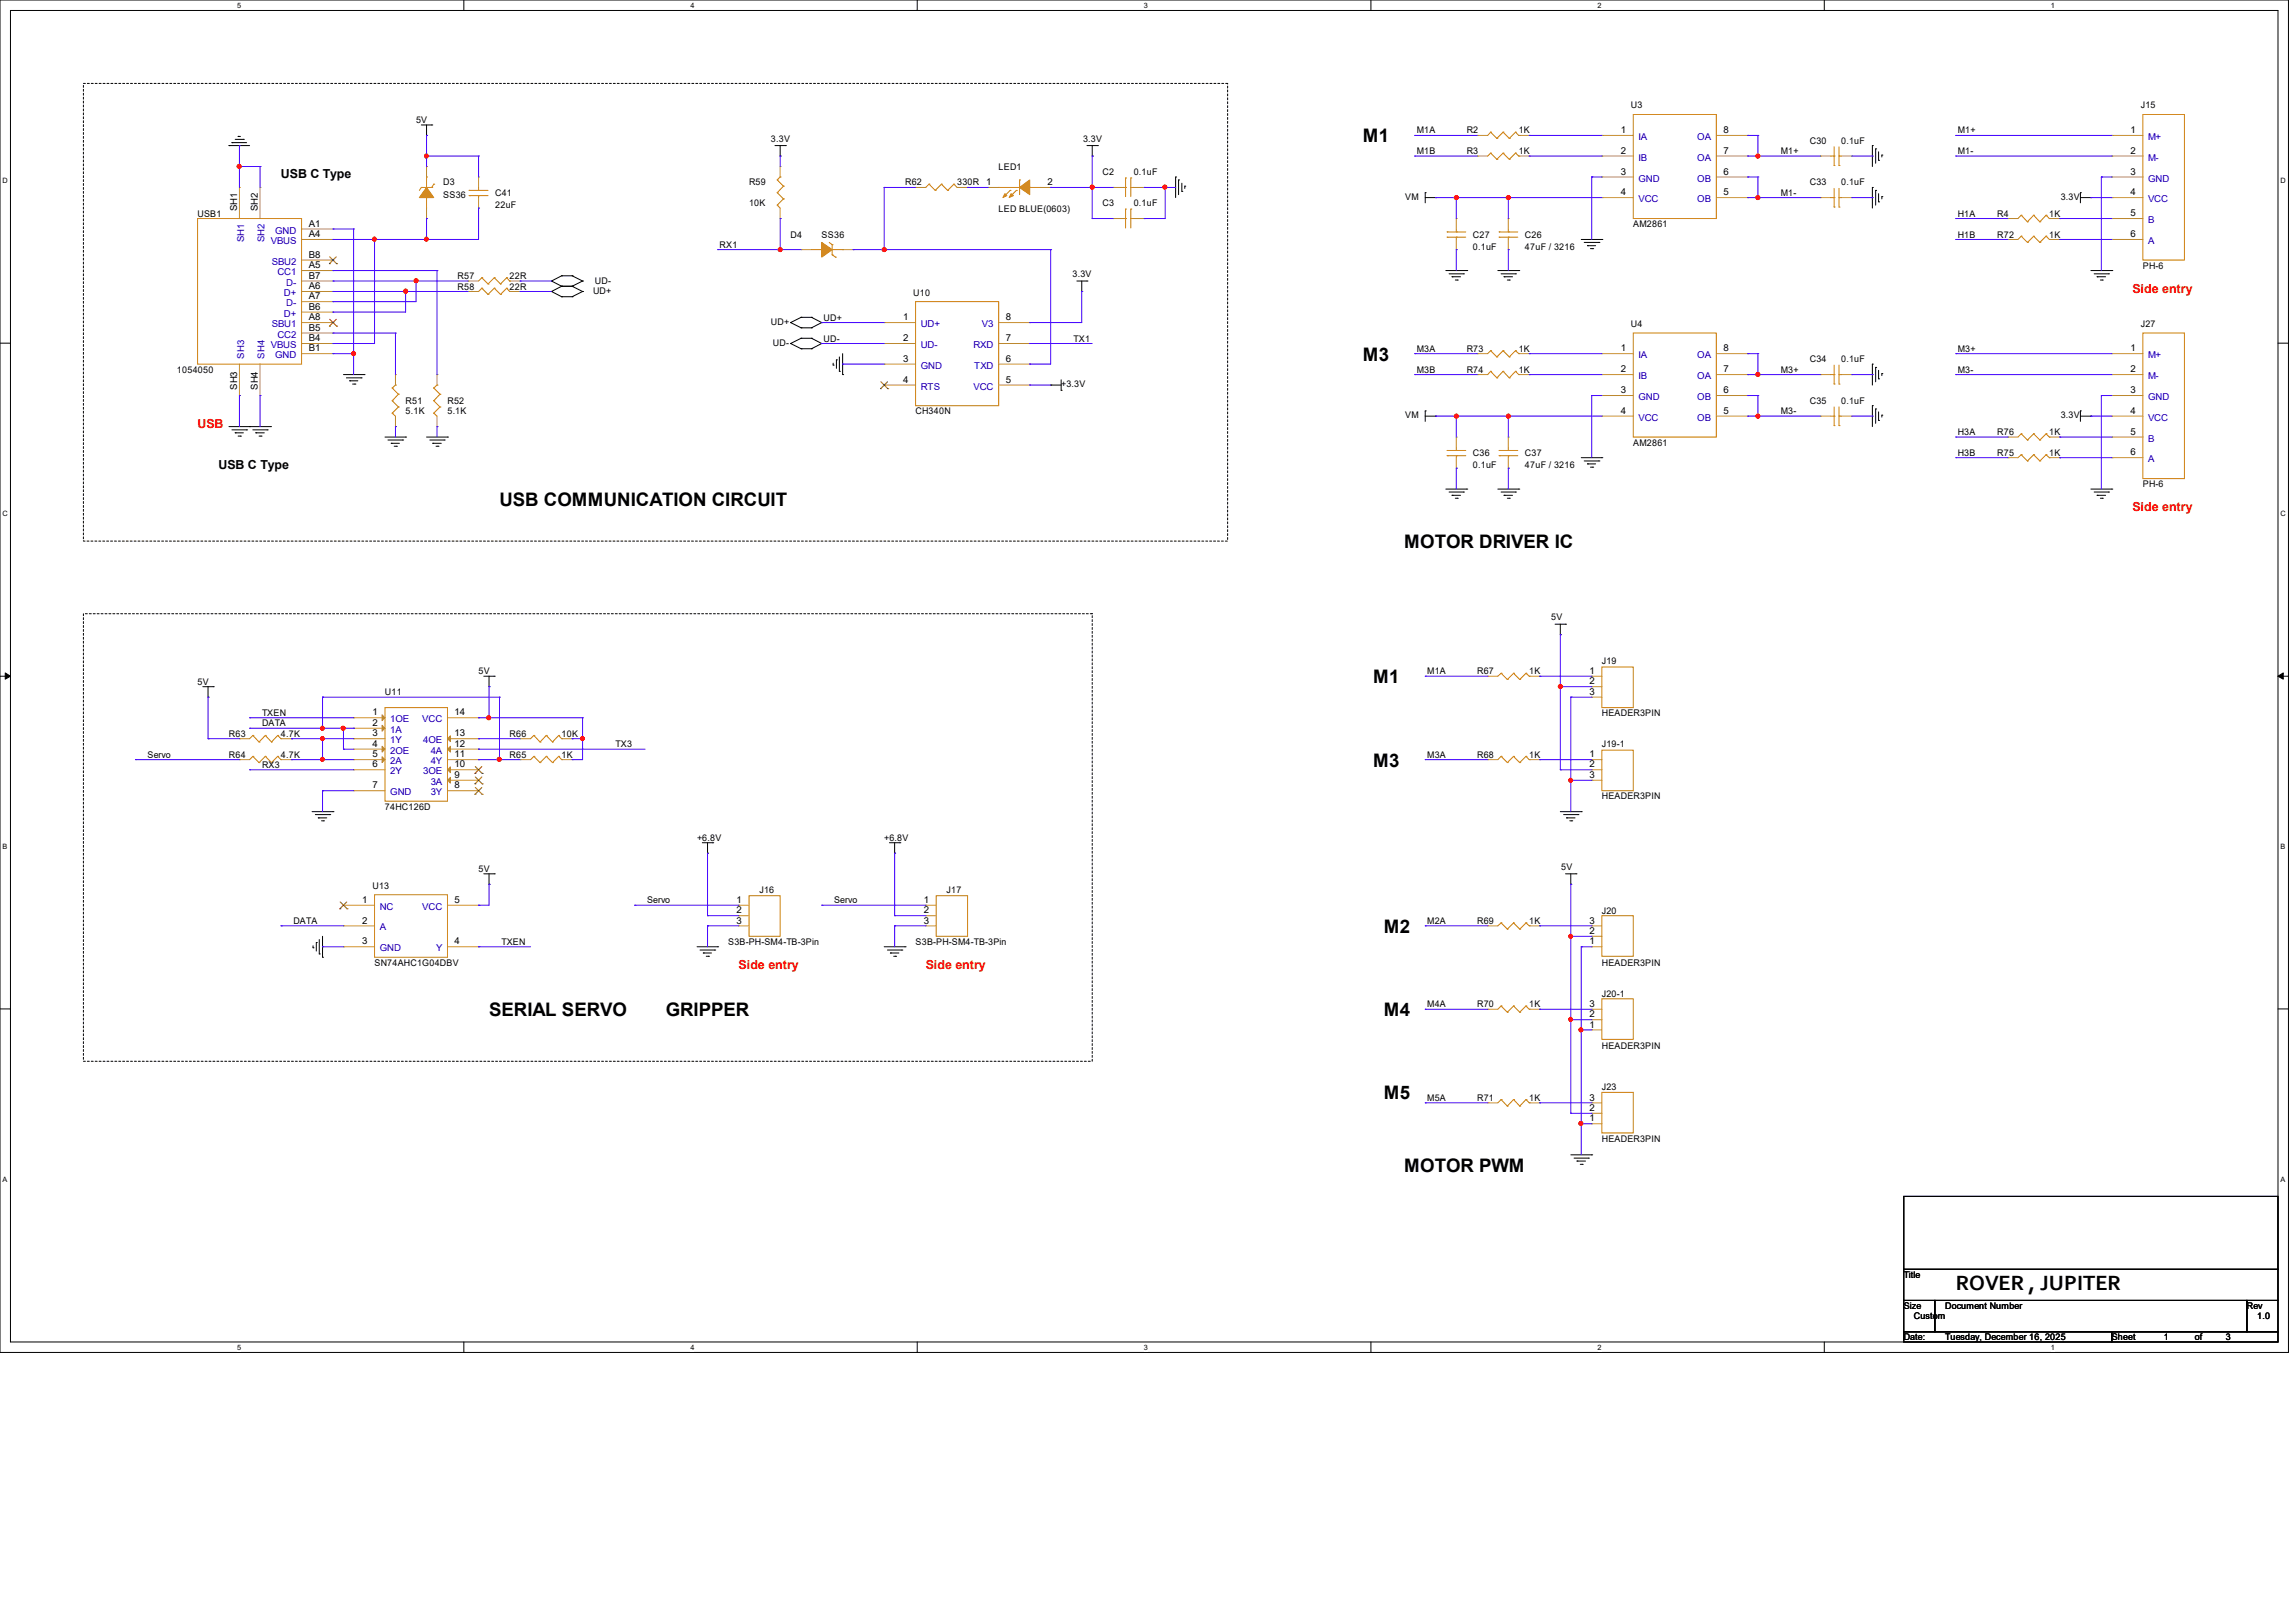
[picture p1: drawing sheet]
<svg xmlns="http://www.w3.org/2000/svg" width="297mm" height="210mm" viewBox="0 0 297 210" stroke-linecap="round" stroke-linejoin="round" font-family="sans-serif">
<defs><g id="words">
<text font-size="2.8" x="253.1" y="166.9">ROVER , JUPITER</text>
<g font-size="2.4">
<text x="176.4" y="18.4">M1</text>
<text x="176.4" y="46.7">M3</text>
<text x="64.6" y="65.5">USB COMMUNICATION CIRCUIT</text>
<text x="181.7" y="70.9">MOTOR DRIVER IC</text>
<text x="177.7" y="88.4">M1</text>
<text x="177.7" y="99.2">M3</text>
<text x="179.1" y="120.7">M2</text>
<text x="63.3" y="131.5">SERIAL SERVO</text>
<text x="86.1" y="131.5">GRIPPER</text>
<text x="179.1" y="131.5">M4</text>
<text x="179.1" y="142.2">M5</text>
<text x="181.7" y="151.7">MOTOR PWM</text>
</g>
<g font-size="1.6">
<text x="36.4" y="23.1">USB C Type</text>
<text x="28.3" y="60.7">USB C Type</text>
</g>
<g font-size="1.6" fill="#f00">
<text x="276" y="37.9">Side entry</text>
<text x="25.6" y="55.4">USB</text>
<text x="276" y="66.2">Side entry</text>
<text x="95.6" y="125.4">Side entry</text>
<text x="119.8" y="125.4">Side entry</text>
</g>
<g font-size="1.2">
<text x="53.8" y="15.9">5V</text>
<text x="183.3" y="17.3">M1A</text>
<text x="189.8" y="17.3">R2</text>
<text x="196.6" y="17.3">1K</text>
<text x="209.8" y="17.2">1</text>
<text x="211.1" y="14">U3</text>
<text x="223" y="17.2">8</text>
<text x="253.4" y="17.3">M1+</text>
<text x="275.7" y="17.2">1</text>
<text x="277.1" y="14">J15</text>
<text x="99.8" y="18.3">3.3V</text>
<text x="127.6" y="24">1</text>
<text x="129.2" y="22">LED1</text>
<text x="135.5" y="24">2</text>
<text x="140.2" y="18.3">3.3V</text>
<text x="142.7" y="22.6">C2</text>
<text x="146.7" y="22.6">0.1uF</text>
<text x="183.3" y="19.9">M1B</text>
<text x="189.8" y="19.9">R3</text>
<text x="196.6" y="19.9">1K</text>
<text x="209.8" y="19.9">2</text>
<text x="209.8" y="22.6">3</text>
<text x="223" y="22.6">6</text>
<text x="223" y="19.9">7</text>
<text x="230.5" y="19.9">M1+</text>
<text x="234.2" y="18.6">C30</text>
<text x="238.3" y="18.6">0.1uF</text>
<text x="253.4" y="19.9">M1-</text>
<text x="275.7" y="19.9">2</text>
<text x="275.7" y="22.6">3</text>
<text x="25.6" y="28">USB1</text>
<text x="30.7" y="27.3" transform="rotate(-90 30.7 27.3)">SH1</text>
<text x="33.4" y="27.3" transform="rotate(-90 33.4 27.3)">SH2</text>
<text x="40" y="29.3">A1</text>
<text x="57.4" y="24">D3</text>
<text x="57.4" y="25.6">SS36</text>
<text x="64.1" y="25.4">C41</text>
<text x="64.1" y="27">22uF</text>
<text x="96.9" y="24">R59</text>
<text x="96.9" y="26.7">10K</text>
<text x="117.1" y="24">R62</text>
<text x="123.9" y="24">330R</text>
<text x="129.2" y="27.5">LED BLUE(0603)</text>
<text x="142.7" y="26.7">C3</text>
<text x="146.7" y="26.7">0.1uF</text>
<text x="181.9" y="25.9">VM</text>
<text x="209.8" y="25.3">4</text>
<text x="211.4" y="29.4">AM2861</text>
<text x="223" y="25.3">5</text>
<text x="230.5" y="25.3">M1-</text>
<text x="234.2" y="24">C33</text>
<text x="238.3" y="24">0.1uF</text>
<text x="253.4" y="28">H1A</text>
<text x="258.5" y="28">R4</text>
<text x="265.2" y="28">1K</text>
<text x="266.7" y="25.9">3.3V</text>
<text x="275.7" y="25.3">4</text>
<text x="275.7" y="28">5</text>
<text x="40" y="33.4">B8</text>
<text x="40" y="30.7">A4</text>
<text x="40" y="34.7">A5</text>
<text x="93.1" y="32">RX1</text>
<text x="102.3" y="30.7">D4</text>
<text x="106.3" y="30.7">SS36</text>
<text x="138.8" y="35.9">3.3V</text>
<text x="190.6" y="30.7">C27</text>
<text x="190.6" y="32.3">0.1uF</text>
<text x="197.4" y="30.7">C26</text>
<text x="197.4" y="32.3">47uF / 3216</text>
<text x="253.4" y="30.7">H1B</text>
<text x="258.5" y="30.7">R72</text>
<text x="265.2" y="30.7">1K</text>
<text x="275.7" y="30.7">6</text>
<text x="277.3" y="34.8">PH-6</text>
<text x="40" y="36.1">B7</text>
<text x="40" y="40.1">B6</text>
<text x="40" y="37.4">A6</text>
<text x="40" y="38.7">A7</text>
<text x="40" y="41.4">A8</text>
<text x="59.2" y="37.5">R58</text>
<text x="59.2" y="36.1">R57</text>
<text x="66" y="37.5">22R</text>
<text x="66" y="36.1">22R</text>
<text x="76.7" y="38">UD+</text>
<text x="77" y="36.8">UD-</text>
<text x="106.6" y="41.5">UD+</text>
<text x="116.9" y="41.4">1</text>
<text x="118.2" y="38.3">U10</text>
<text x="130.2" y="41.4">8</text>
<text x="40" y="42.8">B5</text>
<text x="40" y="44.2">B4</text>
<text x="40" y="45.5">B1</text>
<text x="99.8" y="42">UD+</text>
<text x="100" y="44.7">UD-</text>
<text x="106.6" y="44.2">UD-</text>
<text x="116.9" y="44.2">2</text>
<text x="116.9" y="46.8">3</text>
<text x="130.2" y="46.8">6</text>
<text x="130.2" y="44.2">7</text>
<text x="138.9" y="44.2">TX1</text>
<text x="183.3" y="45.5">M3A</text>
<text x="189.8" y="45.6">R73</text>
<text x="196.6" y="45.6">1K</text>
<text x="209.8" y="45.5">1</text>
<text x="211.1" y="42.3">U4</text>
<text x="223" y="45.5">8</text>
<text x="234.2" y="46.9">C34</text>
<text x="238.3" y="46.9">0.1uF</text>
<text x="253.4" y="45.5">M3+</text>
<text x="275.7" y="45.5">1</text>
<text x="277.1" y="42.3">J27</text>
<text x="22.9" y="48.2">1054050</text>
<text x="30.7" y="50.5" transform="rotate(-90 30.7 50.5)">SH3</text>
<text x="33.4" y="50.5" transform="rotate(-90 33.4 50.5)">SH4</text>
<text x="52.5" y="52.3">R51</text>
<text x="52.5" y="53.6">5.1K</text>
<text x="57.9" y="52.3">R52</text>
<text x="57.9" y="53.6">5.1K</text>
<text x="116.9" y="49.5">4</text>
<text x="118.5" y="53.6">CH340N</text>
<text x="130.2" y="49.5">5</text>
<text x="137.3" y="50.1">+3.3V</text>
<text x="183.3" y="48.2">M3B</text>
<text x="189.8" y="48.2">R74</text>
<text x="196.6" y="48.2">1K</text>
<text x="209.8" y="48.2">2</text>
<text x="209.8" y="50.9">3</text>
<text x="209.8" y="53.6">4</text>
<text x="223" y="53.6">5</text>
<text x="223" y="50.9">6</text>
<text x="223" y="48.2">7</text>
<text x="230.5" y="48.2">M3+</text>
<text x="230.5" y="53.6">M3-</text>
<text x="234.2" y="52.3">C35</text>
<text x="238.3" y="52.3">0.1uF</text>
<text x="253.4" y="48.2">M3-</text>
<text x="275.7" y="48.2">2</text>
<text x="275.7" y="50.9">3</text>
<text x="275.7" y="53.6">4</text>
<text x="181.9" y="54.1">VM</text>
<text x="190.6" y="59">C36</text>
<text x="197.4" y="59">C37</text>
<text x="211.4" y="57.7">AM2861</text>
<text x="253.4" y="56.3">H3A</text>
<text x="253.4" y="59">H3B</text>
<text x="258.5" y="56.3">R76</text>
<text x="258.5" y="59">R75</text>
<text x="265.2" y="56.3">1K</text>
<text x="265.2" y="59">1K</text>
<text x="266.7" y="54.1">3.3V</text>
<text x="275.7" y="56.3">5</text>
<text x="275.7" y="58.9">6</text>
<text x="190.6" y="60.6">0.1uF</text>
<text x="197.4" y="60.6">47uF / 3216</text>
<text x="277.3" y="63">PH-6</text>
<text x="200.7" y="80.3">5V</text>
<text x="25.6" y="88.6">5V</text>
<text x="49.8" y="90">U11</text>
<text x="61.9" y="87.2">5V</text>
<text x="184.7" y="87.2">M1A</text>
<text x="191.2" y="87.2">R67</text>
<text x="197.9" y="87.2">1K</text>
<text x="205.7" y="87.2">1</text>
<text x="205.7" y="88.6">2</text>
<text x="205.7" y="89.9">3</text>
<text x="207.3" y="85.9">J19</text>
<text x="29.6" y="95.3">R63</text>
<text x="33.9" y="92.6">TXEN</text>
<text x="33.9" y="94">DATA</text>
<text x="36.4" y="95.3">4.7K</text>
<text x="48.2" y="95.3">3</text>
<text x="48.2" y="93.9">2</text>
<text x="48.2" y="92.6">1</text>
<text x="58.8" y="92.6">14</text>
<text x="58.8" y="95.3">13</text>
<text x="66" y="95.3">R66</text>
<text x="72.7" y="95.3">10K</text>
<text x="207.3" y="92.7">HEADER3PIN</text>
<text x="19.1" y="98">Servo</text>
<text x="29.6" y="98">R64</text>
<text x="33.9" y="99.4">RX3</text>
<text x="36.4" y="98">4.7K</text>
<text x="48.2" y="99.3">6</text>
<text x="48.2" y="98">5</text>
<text x="48.2" y="96.6">4</text>
<text x="58.8" y="98">11</text>
<text x="58.8" y="100.7">9</text>
<text x="58.8" y="96.6">12</text>
<text x="58.8" y="99.3">10</text>
<text x="66" y="98">R65</text>
<text x="72.7" y="98">1K</text>
<text x="79.7" y="96.7">TX3</text>
<text x="184.7" y="98">M3A</text>
<text x="191.2" y="98">R68</text>
<text x="197.9" y="98">1K</text>
<text x="205.7" y="98">1</text>
<text x="205.7" y="99.3">2</text>
<text x="205.7" y="100.7">3</text>
<text x="207.3" y="96.7">J19-1</text>
<text x="48.2" y="102">7</text>
<text x="49.8" y="104.8">74HC126D</text>
<text x="58.8" y="102">8</text>
<text x="207.3" y="103.4">HEADER3PIN</text>
<text x="61.9" y="112.9">5V</text>
<text x="90.2" y="108.8">+6.8V</text>
<text x="114.4" y="108.8">+6.8V</text>
<text x="202.1" y="112.6">5V</text>
<text x="38" y="119.6">DATA</text>
<text x="46.9" y="116.8">1</text>
<text x="46.9" y="119.5">2</text>
<text x="48.2" y="115">U13</text>
<text x="58.8" y="116.8">5</text>
<text x="83.7" y="116.9">Servo</text>
<text x="95.3" y="116.8">1</text>
<text x="95.3" y="118.2">2</text>
<text x="95.3" y="119.5">3</text>
<text x="98.3" y="115.5">J16</text>
<text x="107.9" y="116.9">Servo</text>
<text x="119.5" y="116.8">1</text>
<text x="119.5" y="118.2">2</text>
<text x="119.5" y="119.5">3</text>
<text x="122.5" y="115.5">J17</text>
<text x="184.7" y="119.6">M2A</text>
<text x="191.2" y="119.6">R69</text>
<text x="197.9" y="119.6">1K</text>
<text x="205.7" y="119.5">3</text>
<text x="207.3" y="118.2">J20</text>
<text x="46.9" y="122.2">3</text>
<text x="48.5" y="125">SN74AHC1G04DBV</text>
<text x="58.8" y="122.2">4</text>
<text x="64.9" y="122.3">TXEN</text>
<text x="94.2" y="122.3">S3B-PH-SM4-TB-3Pin</text>
<text x="118.5" y="122.3">S3B-PH-SM4-TB-3Pin</text>
<text x="205.7" y="122.2">1</text>
<text x="205.7" y="120.9">2</text>
<text x="207.3" y="125">HEADER3PIN</text>
<text x="184.7" y="130.3">M4A</text>
<text x="191.2" y="130.3">R70</text>
<text x="197.9" y="130.3">1K</text>
<text x="205.7" y="131.7">2</text>
<text x="205.7" y="130.3">3</text>
<text x="207.3" y="129">J20-1</text>
<text x="205.7" y="133">1</text>
<text x="207.3" y="135.7">HEADER3PIN</text>
<text x="184.7" y="142.5">M5A</text>
<text x="191.2" y="142.5">R71</text>
<text x="197.9" y="142.5">1K</text>
<text x="205.7" y="143.8">2</text>
<text x="205.7" y="142.4">3</text>
<text x="207.3" y="141.1">J23</text>
<text x="205.7" y="145.1">1</text>
<text x="207.3" y="147.8">HEADER3PIN</text>
<text x="246.4" y="165.4">Title</text>
<text x="246.4" y="169.4">Size</text>
<text x="246.4" y="173.4">Date:</text>
<text x="247.7" y="170.7">Custom</text>
<text x="251.7" y="169.4">Document Number</text>
<text x="251.7" y="173.4">Tuesday, December 16, 2025</text>
<text x="273.3" y="173.4">Sheet</text>
<text x="280" y="173.4">1</text>
<text x="284" y="173.4">of</text>
<text x="288.1" y="173.4">3</text>
<text x="290.8" y="169.4">Rev</text>
<text x="292.1" y="170.7">1.0</text>
</g>
<g font-size="1.2" fill="#00c">
<text x="212" y="18.1">IA</text>
<text x="212" y="20.8">IB</text>
<text x="212" y="23.5">GND</text>
<text x="219.7" y="23.5">OB</text>
<text x="219.7" y="20.8">OA</text>
<text x="219.7" y="18.1">OA</text>
<text x="278" y="18.1">M+</text>
<text x="278" y="20.8">M-</text>
<text x="278" y="23.5">GND</text>
<text x="212" y="26.2">VCC</text>
<text x="219.7" y="26.2">OB</text>
<text x="278" y="26.2">VCC</text>
<text x="278" y="28.9">B</text>
<text x="31.6" y="31.4" transform="rotate(-90 31.6 31.4)">SH1</text>
<text x="34.2" y="31.4" transform="rotate(-90 34.2 31.4)">SH2</text>
<text x="35.1" y="31.6">VBUS</text>
<text x="35.2" y="34.2">SBU2</text>
<text x="35.6" y="30.2">GND</text>
<text x="35.9" y="35.6">CC1</text>
<text x="278" y="31.6">A</text>
<text x="36.7" y="41">D+</text>
<text x="36.7" y="38.3">D+</text>
<text x="37" y="37">D-</text>
<text x="37" y="39.6">D-</text>
<text x="31.6" y="46.4" transform="rotate(-90 31.6 46.4)">SH3</text>
<text x="34.2" y="46.4" transform="rotate(-90 34.2 46.4)">SH4</text>
<text x="35.1" y="45">VBUS</text>
<text x="35.2" y="42.3">SBU1</text>
<text x="35.6" y="46.4">GND</text>
<text x="35.9" y="43.7">CC2</text>
<text x="119.2" y="42.3">UD+</text>
<text x="119.2" y="45">UD-</text>
<text x="119.2" y="47.7">GND</text>
<text x="126" y="45">RXD</text>
<text x="126.1" y="47.7">TXD</text>
<text x="127.1" y="42.3">V3</text>
<text x="212" y="46.4">IA</text>
<text x="219.7" y="46.4">OA</text>
<text x="278" y="46.4">M+</text>
<text x="119.2" y="50.4">RTS</text>
<text x="126" y="50.4">VCC</text>
<text x="212" y="49.1">IB</text>
<text x="212" y="51.8">GND</text>
<text x="219.7" y="51.8">OB</text>
<text x="219.7" y="49.1">OA</text>
<text x="278" y="49.1">M-</text>
<text x="278" y="51.8">GND</text>
<text x="212" y="54.4">VCC</text>
<text x="219.7" y="54.4">OB</text>
<text x="278" y="54.4">VCC</text>
<text x="278" y="57.1">B</text>
<text x="278" y="59.8">A</text>
<text x="50.5" y="94.8">1A</text>
<text x="50.5" y="93.5">1OE</text>
<text x="54.7" y="93.5">VCC</text>
<text x="50.5" y="96.2">1Y</text>
<text x="50.5" y="100.2">2Y</text>
<text x="50.5" y="98.9">2A</text>
<text x="50.5" y="97.5">2OE</text>
<text x="54.8" y="100.2">3OE</text>
<text x="54.8" y="96.2">4OE</text>
<text x="55.8" y="98.9">4Y</text>
<text x="55.8" y="101.6">3A</text>
<text x="55.8" y="97.5">4A</text>
<text x="50.5" y="102.9">GND</text>
<text x="55.8" y="102.9">3Y</text>
<text x="49.1" y="117.7">NC</text>
<text x="54.7" y="117.7">VCC</text>
<text x="49.1" y="120.4">A</text>
<text x="49.1" y="123.1">GND</text>
<text x="56.4" y="123.1">Y</text>
</g>
<g font-size=".9">
<text x="30.7" y="1">5</text>
<text x="89.4" y="1">4</text>
<text x="148" y="1">3</text>
<text x="206.8" y="1">2</text>
<text x="265.4" y="1">1</text>
<text x=".3" y="23.7">D</text>
<text x="295.1" y="23.7">D</text>
<text x=".3" y="66.8">C</text>
<text x="295.1" y="66.8">C</text>
<text x=".3" y="109.9">B</text>
<text x="295.1" y="109.9">B</text>
<text x=".3" y="152.9">A</text>
<text x="295.1" y="152.9">A</text>
<text x="30.7" y="174.7">5</text>
<text x="89.4" y="174.7">4</text>
<text x="148" y="174.7">3</text>
<text x="206.8" y="174.7">2</text>
<text x="265.4" y="174.7">1</text>
</g>
</g></defs>
<path d="M0 0h296.2v175h-296.2zM1.4 1.4h293.4v172.3h-293.4z" fill="none" stroke="#000" stroke-width=".13"/>
<g fill="#fff">
<path d="M30.7 .2h.5v1h-.5z"/>
<path d="M30.7 173.8h.5v1.1h-.5z"/>
</g>
<path d="M60 0v1.4M60 173.7v1.3" fill="none" stroke="#000" stroke-width=".13"/>
<g fill="#fff">
<path d="M89.4 .2h.5v1h-.5z"/>
<path d="M89.4 173.8h.5v1.1h-.5z"/>
</g>
<path d="M118.7 0v1.4M118.7 173.7v1.3" fill="none" stroke="#000" stroke-width=".13"/>
<g fill="#fff">
<path d="M148 .2h.5v1h-.5z"/>
<path d="M148 173.8h.5v1.1h-.5z"/>
</g>
<path d="M177.4 0v1.4M177.4 173.7v1.3" fill="none" stroke="#000" stroke-width=".13"/>
<g fill="#fff">
<path d="M206.8 .2h.5v1h-.5z"/>
<path d="M206.8 173.8h.5v1.1h-.5z"/>
</g>
<path d="M236.1 0v1.4M236.1 173.7v1.3" fill="none" stroke="#000" stroke-width=".13"/>
<g fill="#fff">
<path d="M265.4 .2h.5v1h-.5z"/>
<path d="M265.4 173.8h.5v1.1h-.5z"/>
<path d="M.3 22.9h.7v1h-.7z"/>
<path d="M295.1 22.9h.7v1h-.7z"/>
<path d="M.3 65.9h.7v1.1h-.7z"/>
<path d="M295.1 65.9h.7v1.1h-.7z"/>
</g>
<path d="M0 44.4h1.4M294.8 44.4h1.4" fill="none" stroke="#000" stroke-width=".13"/>
<g fill="#fff">
<path d="M.3 109h.7v1.1h-.7z"/>
<path d="M295.1 109h.7v1.1h-.7z"/>
</g>
<path d="M0 87.5h1.4M294.8 87.5h1.4" fill="none" stroke="#000" stroke-width=".13"/>
<path d="M.7 87.1l.7 .4-.7 .4zM294.8 87.5l.7-.4v.8z" fill="#000" stroke="#000" stroke-width=".13"/>
<g fill="#fff">
<path d="M.3 152.1h.7v1h-.7z"/>
<path d="M295.1 152.1h.7v1h-.7z"/>
</g>
<g fill="none" stroke="#000" stroke-width=".13">
<path d="M29.6 18.8h.1M29.6 18.8h2.7M30 18.5h.1M30 18.5h1.9M30.4 18h1.1M30.8 17.7h.1M30.8 17.7h.3M31.5 18h.1M54.5 16.2h1.4M55.2 17.5h.1M55.2 16.2v1.3M55.9 16.2h.1"/>
<path d="M100.3 18.8h1.3M101 18.8v1.4M101.6 18.8h.1M140.7 18.8h1.3M141.4 18.8v1.4M142 18.8h.1M242.3 18.8h.1M242.3 18.8v2.7M242.7 19.3h.1M242.7 19.3v1.8M243.1 19.6v1.1M71.4 37.7h.1"/>
<path d="M71.4 36.4h.1M71.4 37.7l1.3 .7M71.4 36.4l1.3 .6M72.7 38.4h.1M72.7 37h.1M72.7 35.7h.1M72.7 38.4h1.3M72.7 37l-1.3 .7M72.7 37h1.3M72.7 35.7l-1.3 .7M72.7 35.7h1.3M74 38.4h.1"/>
<path d="M74 37h.1M74 35.7h.1M74 37l1.4 .7M74 35.7l1.4 .7M75.4 37.7h.1M75.4 36.4h.1M75.4 37.7l-1.4 .7M75.4 36.4l-1.4 .6M101 20.2h.1M139.4 36.4h1.3M140 37.7h.1M140 36.4v1.3"/>
<path d="M140.7 36.4h.1M141.4 20.2h.1M152.1 22.9h.1M152.1 22.9v2.7M152.5 23.3h.1M152.5 23.3v1.9M153 24.8h.1M153 23.7v1.1M153.3 24.1h.1M153.3 24.1v.3M184.4 24.9h.1M184.4 25.6h1.4"/>
<path d="M184.4 24.9v1.3M185.8 25.6h.1M187.1 35h2.7M187.5 35.4h1.9M187.9 35.8h.1M187.9 35.8h1.1M188.3 36.2h.3M188.6 36.2h.1M189.4 35.4h.1M189.8 35h.1M193.8 35h2.8M194.3 35.4h1.8"/>
<path d="M194.6 35.8h.1M194.6 35.8h1.1M195.1 36.2h.2M195.3 36.2h.1M196.1 35.4h.1M196.6 35h.1M204.6 31h2.7M205 31.4h1.9M205.4 31.8h.1M205.4 31.8h1.1M205.8 32.2h.3M206.1 32.2h.1"/>
<path d="M206.9 31.4h.1M207.3 31h.1M242.3 24.3h.1M242.3 24.3v2.6M242.7 24.6h.1M242.7 24.6v1.9M243.1 26.1h.1M243.1 20.7h.1M243.1 25.1v1M243.5 25.4h.1M243.5 20.1h.1M243.5 20.1v.2"/>
<path d="M243.5 25.4v.3M269.2 24.9h.1M269.2 25.6h1.4M269.2 24.9v1.3M270.6 25.6h.1M270.6 35h2.7M271 35.4h1.9M271.4 35.8h.1M271.4 35.8h1.1M271.8 36.2h.3M272.1 36.2h.1M272.9 35.4h.1"/>
<path d="M273.3 35h.1M29.6 55.2h5.4M30 55.6h1.9M30.4 56h.1M30.4 56h1.1M30.8 56.4h.3M31.1 56.4h.1M31.9 55.6h.1M32.3 55.2h.1M32.7 55.6h1.9M33.1 56h.1M33.1 56h1.1"/>
<path d="M33.5 56.4h.3M33.8 56.4h.1M34.6 55.6h.1M35 55.2h.1M44.4 48.5h2.7M44.8 48.9h1.9M45.3 49.3h.1M45.3 49.3h1M45.6 49.7h.3M45.9 49.7h.1M46.7 48.9h.1M47.1 48.5h.1"/>
<path d="M49.8 56.6h2.7M50.2 56.9h1.9M50.6 57.4h.1M50.6 57.4h1.1M51 57.7h.3M51.3 57.7h.1M52.1 56.9h.1M52.5 56.6h.1M55.2 56.6h2.7M55.6 56.9h1.9M56 57.4h.1M56 57.4h1.1"/>
<path d="M56.4 57.7h.3M56.7 57.7h.1M57.5 56.9h.1M57.9 56.6h.1M102.3 44.4h.1M102.3 41.7h.1M102.3 44.4l1.4 .7M102.3 41.7l1.4 .7M103.7 43.8h.1M103.7 45.1h.1M103.7 42.4h.1M103.7 41.1h.1"/>
<path d="M103.7 43.8l-1.4 .6M103.7 43.8h1.3M103.7 45.1h1.3M103.7 42.4h1.3M103.7 41.1l-1.4 .6M103.7 41.1h1.3M105 43.8h.1M105 45.1h.1M105 42.4h.1M105 41.1h.1M105 43.8l1.3 .6M105 41.1l1.3 .6"/>
<path d="M106.3 44.4h.1M106.3 41.7h.1M106.3 44.4l-1.3 .7M106.3 41.7l-1.3 .7M107.8 47.2h.1M107.8 47v.2M108.2 46.6h.1M108.2 46.6v1.1M108.6 48h.1M108.6 46.2v1.8M109.1 48.5h.1M109.1 45.8v2.7"/>
<path d="M136 49.8h.1M136 49.8h1.3M137.3 50.5h.1M137.3 49.1v1.4M184.4 53.2h.1M184.4 53.2v1.3M184.4 53.8h1.4M185.8 53.8h.1M204.6 59.2h2.7M205 59.6h1.9M206.9 59.6h.1M207.3 59.2h.1"/>
<path d="M242.3 52.5h.1M242.3 47.1h.1M242.3 47.1v2.7M242.3 52.5v2.7M242.7 52.9h.1M242.7 47.5h.1M242.7 47.5v1.9M242.7 52.9v1.9M243.1 54.4h.1M243.1 49h.1M243.1 47.9v1.1M243.1 53.3v1.1"/>
<path d="M243.5 53.7h.1M243.5 48.3h.1M243.5 48.3v.3M243.5 53.7v.3M269.2 53.2h.1M269.2 53.2v1.3M269.2 53.8h1.4M270.6 53.8h.1M187.1 63.3h2.7M187.5 63.7h1.9M187.9 64.1h.1M187.9 64.1h1.1"/>
<path d="M188.3 64.5h.3M188.6 64.5h.1M189.4 63.7h.1M189.8 63.3h.1M193.8 63.3h2.8M194.3 63.7h1.8M194.6 64.1h.1M194.6 64.1h1.1M195.1 64.5h.2M195.3 64.5h.1M196.1 63.7h.1M196.6 63.3h.1"/>
<path d="M205.4 60h.1M205.4 60h1.1M205.8 60.5h.3M206.1 60.5h.1M270.6 63.3h2.7M271 63.7h1.9M271.4 64.1h.1M271.4 64.1h1.1M271.8 64.5h.3M272.1 64.5h.1M272.9 63.7h.1M273.3 63.3h.1"/>
<path d="M26.2 88.9h1.4M26.9 90.2h.1M26.9 88.9v1.3M27.6 88.9h.1M62.6 87.5h1.4M63.3 88.9h.1M63.3 87.5v1.4M64 87.5h.1M201.3 80.8h1.3M201.9 82.1h.1M201.9 80.8v1.3M202.6 80.8h.1"/>
<path d="M40.4 105h2.7M40.8 105.4h1.9M41.2 105.8h.1M41.2 105.8h1.1M41.6 106.2h.3M41.9 106.2h.1M42.7 105.4h.1M43.1 105h.1M62.6 113.1h1.4M63.3 114.4h.1M63.3 113.1v1.3M64 113.1h.1"/>
<path d="M90.9 109.1h1.3M91.6 110.4h.1M91.6 109.1v1.3M92.2 109.1h.1M115.1 109.1h1.4M115.8 110.4h.1M115.8 109.1v1.3M116.5 109.1h.1M201.9 105h2.7M202.4 105.4h1.8M202.6 113.1h1.4M202.7 105.8h.1"/>
<path d="M202.7 105.8h1.1M203.2 106.2h.2M203.3 114.4h.1M203.3 113.1v1.3M203.4 106.2h.1M204 113.1h.1M204.2 105.4h.1M204.6 105h.1M0 130.6h1.4M40.5 122.6h.1M40.5 122.4v.2M40.9 122h.1"/>
<path d="M40.9 122v1.1M41.3 123.4h.1M41.3 121.6v1.8M41.7 123.9h.1M41.7 121.2v2.7M90.2 122.5h2.7M90.6 122.9h1.9M91 123.3h.1M91 123.3h1.1M91.4 123.7h.3M91.7 123.7h.1M92.5 122.9h.1"/>
<path d="M92.9 122.5h.1M114.4 122.5h2.7M114.9 122.9h1.8M115.2 123.3h.1M115.2 123.3h1.1M115.7 123.7h.2M115.9 123.7h.1M116.7 122.9h.1M117.1 122.5h.1M294.8 130.6h1.4M203.3 149.4h2.7M203.7 149.9h1.9"/>
<path d="M204.1 150.2h.1M204.1 150.2h1.1M204.5 150.7h.3M204.8 150.7h.1M205.6 149.9h.1M206 149.4h.1M246.4 154.8h48.4v9.5h-48.4zM246.4 164.3h48.4v4h-48.4zM246.4 168.3h4v4h-4zM246.4 172.3h26.9v1.4h-26.9zM250.4 168.3h40.4v4h-40.4zM273.3 172.3h21.5v1.4h-21.5z"/>
<path d="M290.8 168.3h4v4h-4z"/>
</g>
<path d="M10.8 10.8h148.1v59.2h-148.1zM10.8 79.4h130.6v57.9h-130.6z" fill="none" stroke="#000" stroke-width=".13" stroke-dasharray=".3 .3"/>
<g fill="none" stroke="#cc8006" stroke-width=".13">
<path d="M192.9 17.1h.1M192.9 19.8h.1M192.9 17.1l-.4 .4M192.9 17.1l.8 .8M192.9 19.8l-.4 .4M192.9 19.8l.8 .8M193.7 17.9h.1M194.5 17.1h.1M194.5 19.8h.1M194.5 17.1l-.8 .8M194.5 17.1l.8 .8M194.5 19.8l-.8 .8"/>
<path d="M194.5 19.8l.8 .8M195.3 17.9h.1M196.1 17.1h.1M196.1 19.8h.1M196.1 17.1l-.8 .8M196.1 17.1l.5 .4M196.1 19.8l-.8 .8M196.1 19.8l.5 .4M196.6 17.5h.1M211.4 14.8h10.7v13.5h-10.7zM237.4 19v2.4M238 19v2.4"/>
<path d="M277.3 14.8h5.4v18.9h-5.4zM25.6 28.3h13.4v18.8h-13.4zM54.5 24.3h.1M54.5 24.3h1.4M54.5 24.3l-.2 .3M55.2 25.6h.1M55.2 22.9h.1M55.2 22.9v1.4M55.2 25.6v1.3M55.9 24.3h.1M56.1 23.8h.1M56.1 23.8l-.2 .5"/>
<path d="M60.7 24.6h.1M60.7 25.3h.1M60.7 24.6h2.5M60.7 25.3h2.5M61.9 25.3h.1M61.9 24.6h.1M61.9 24.3v.3M61.9 25.3v.3M62.4 37.3h.1M62.4 35.9h.1M62.4 37.3l-.5 .4M62.4 37.3l.8 .8"/>
<path d="M62.4 35.9l-.5 .5M62.4 35.9l.8 .8M63.2 38.1h.1M63.2 36.7h.1M64 37.3h.1M64 35.9h.1M64 37.3l-.8 .8M64 37.3l.8 .8M64 35.9l-.8 .8M64 35.9l.8 .8M64.8 38.1h.1M64.8 36.7h.1"/>
<path d="M65.6 37.3h.1M65.6 35.9h.1M65.6 37.3l-.8 .8M65.6 37.3l.4 .4M65.6 35.9l-.8 .8M65.6 35.9l.4 .5M66 37.7h.1M66 36.4h.1M100.6 26.5h.1M100.6 24.9h.1M100.6 23.3h.1M100.6 26.5l.4 .4"/>
<path d="M100.6 24.9l.8 .8M100.6 23.3l.8 .8M101 22.9h.1M101 22.9l-.4 .4M101.4 25.7h.1M101.4 24.1h.1M101.4 25.7l-.8 .8M101.4 24.1l-.8 .8M105 32.3h1.3M106.3 32.3h.1M107.3 31.4l.4 .3M107.7 31.7h.1"/>
<path d="M107.7 33h.1M107.7 32.3h1.4M107.7 31.7v1.3M107.7 33l.4 .3M108.1 33.3h.1M109.1 32.3h.1M118.5 39h10.7v13.5h-10.7zM120.2 23.8h.1M120.2 23.8l-.4 .5M120.2 23.8l.8 .8M121 24.6h.1M121.8 23.8h.1"/>
<path d="M121.8 23.8l-.8 .8M121.8 23.8l.8 .8M122.6 24.6h.1M123.4 23.8h.1M123.4 23.8l-.8 .8M123.4 23.8l.5 .5M123.9 24.3h.1M129.2 24.3h.1M129.2 24.3h2.8M130.7 24.6h.1M130.7 24.6l-.8 .8M131.5 24.6h.1"/>
<path d="M131.5 24.6l-.8 .8M132 23.3h.1M132 23.3v1.9M133.3 24.3h.1M133.3 24.3h1.3M145.4 24.3h.3M145.4 28.3h.3M145.7 24.3h.1M145.7 23h.1M145.7 28.3h.1M145.7 27.1h.1M145.7 23v2.4"/>
<path d="M145.7 27.1v2.4M146.3 23h.1M146.3 24.3h.1M146.3 27.1h.1M146.3 28.3h.1M146.3 24.3h.4M146.3 23v2.4M146.3 27.1v2.4M146.3 28.3h.4M187.3 30h.1M187.3 30.7h.1M187.3 30h2.4"/>
<path d="M187.3 30.7h2.4M188.5 30.7h.1M188.5 30h.1M188.5 29.6v.4M188.5 30.7v.3M193.7 20.6h.1M194 30h.1M194 30.7h.1M194 30h2.4M194 30.7h2.4M195.2 30.7h.1M195.2 30h.1"/>
<path d="M195.2 29.6v.4M195.2 30.7v.3M195.3 20.6h.1M196.6 20.2h.1M236.9 25.6h.5M236.9 20.2h.5M237.4 26.8h.1M237.4 25.6h.1M237.4 21.4h.1M237.4 20.2h.1M237.4 24.4v2.4M238 25.6h.1"/>
<path d="M238 26.8h.1M238 20.2h.1M238 21.4h.1M238 25.6h.3M238 24.4v2.4M238 20.2h.3M261.6 27.9h.1M261.6 30.6h.1M261.6 27.9l-.4 .4M261.6 27.9l.8 .8M261.6 30.6l-.4 .4M261.6 30.6l.8 .8"/>
<path d="M262.4 28.7h.1M262.4 31.4h.1M263.2 27.9h.1M263.2 30.6h.1M263.2 27.9l-.8 .8M263.2 27.9l.8 .8M263.2 30.6l-.8 .8M263.2 30.6l.8 .8M264 28.7h.1M264 31.4h.1M264.8 27.9h.1M264.8 30.6h.1"/>
<path d="M264.8 27.9l-.8 .8M264.8 27.9l.4 .4M264.8 30.6l-.8 .8M264.8 30.6l.4 .4M265.2 28.3h.1M265.2 31h.1M50.8 53.5h.1M50.8 51.9h.1M50.8 50.2h.1M50.8 53.5l.4 .3M50.8 51.9l.8 .8M50.8 50.2l.8 .8"/>
<path d="M51.2 49.8h.1M51.2 49.8l-.4 .4M51.6 52.7h.1M51.6 51h.1M51.6 52.7l-.8 .8M51.6 51l-.8 .9M56.1 53.5h.1M56.1 51.9h.1M56.1 50.2h.1M56.1 53.5l.5 .3M56.1 51.9l.8 .8M56.1 50.2l.8 .8"/>
<path d="M56.6 49.8h.1M56.6 49.8l-.5 .4M56.9 52.7h.1M56.9 51h.1M56.9 52.7l-.8 .8M56.9 51l-.8 .9M187.3 58.3h.1M187.3 59h.1M187.3 58.3h2.4M187.3 59h2.4M188.5 59h.1M188.5 58.3h.1"/>
<path d="M188.5 57.9v.4M188.5 59v.2M192.9 45.4h.1M192.9 48h.1M192.9 45.4l-.4 .4M192.9 45.4l.8 .8M192.9 48l-.4 .5M192.9 48l.8 .9M193.7 46.2h.1M193.7 48.9h.1M194 58.3h.1M194 59h.1"/>
<path d="M194 58.3h2.4M194 59h2.4M194.5 45.4h.1M194.5 48h.1M194.5 45.4l-.8 .8M194.5 45.4l.8 .8M194.5 48l-.8 .9M194.5 48l.8 .9M195.2 59h.1M195.2 58.3h.1M195.2 57.9v.4M195.2 59v.2"/>
<path d="M195.3 46.2h.1M195.3 48.9h.1M196.1 45.4h.1M196.1 48h.1M196.1 45.4l-.8 .8M196.1 45.4l.5 .4M196.1 48l-.8 .9M196.1 48l.5 .5M196.6 45.8h.1M196.6 48.5h.1M211.4 43.1h10.7v13.5h-10.7zM236.9 48.5h.5"/>
<path d="M236.9 53.8h.5M237.4 49.7h.1M237.4 48.5h.1M237.4 55.1h.1M237.4 53.8h.1M237.4 47.2v2.5M237.4 52.7v2.4M238 48.5h.1M238 49.7h.1M238 53.8h.1M238 55.1h.1M238 47.2v2.5"/>
<path d="M238 52.7v2.4M238 48.5h.3M238 53.8h.3M261.6 56.1h.1M261.6 58.8h.1M261.6 56.1l-.4 .5M261.6 56.1l.8 .8M261.6 58.8l-.4 .4M261.6 58.8l.8 .8M262.4 56.9h.1M262.4 59.6h.1M263.2 56.1h.1"/>
<path d="M263.2 58.8h.1M263.2 56.1l-.8 .8M263.2 56.1l.8 .8M263.2 58.8l-.8 .8M263.2 58.8l.8 .8M264 56.9h.1M264 59.6h.1M264.8 56.1h.1M264.8 58.8h.1M264.8 56.1l-.8 .8M264.8 56.1l.4 .5M264.8 58.8l-.8 .8"/>
<path d="M264.8 58.8l.4 .4M265.2 56.6h.1M265.2 59.2h.1M277.3 43.1h5.4v18.8h-5.4zM32.7 95.2h.1M32.7 97.9h.1M32.7 95.2l-.4 .4M32.7 95.2l.8 .8M32.7 97.9l-.4 .4M32.7 97.9l.8 .8M33.5 96h.1M33.5 98.7h.1"/>
<path d="M34.3 95.2h.1M34.3 97.9h.1M34.3 95.2l-.8 .8M34.3 95.2l.8 .8M34.3 97.9l-.8 .8M34.3 97.9l.8 .8M35.1 96h.1M35.1 98.7h.1M35.9 95.2h.1M35.9 97.9h.1M35.9 95.2l-.8 .8M35.9 95.2l.5 .4"/>
<path d="M35.9 97.9l-.8 .8M35.9 97.9l.5 .4M36.4 95.6h.1M36.4 98.3h.1M49.8 91.6h8.1v12.1h-8.1zM69.1 95.2h.1M69.1 97.9h.1M69.1 95.2l-.4 .4M69.1 95.2l.8 .8M69.1 97.9l-.4 .4M69.1 97.9l.8 .8M69.9 96h.1"/>
<path d="M69.9 98.7h.1M70.7 95.2h.1M70.7 97.9h.1M70.7 95.2l-.8 .8M70.7 95.2l.8 .8M70.7 97.9l-.8 .8M70.7 97.9l.8 .8M71.5 96h.1M71.5 98.7h.1M72.3 95.2h.1M72.3 97.9h.1M72.3 95.2l-.8 .8"/>
<path d="M72.3 95.2l.4 .4M72.3 97.9l-.8 .8M72.3 97.9l.4 .4M72.7 95.6h.1M72.7 98.3h.1M194.3 87.1h.1M194.3 97.9h.1M194.3 87.1l-.5 .4M194.3 87.1l.8 .8M194.3 97.9l-.5 .4M194.3 97.9l.8 .8M195.1 87.9h.1"/>
<path d="M195.1 98.7h.1M195.9 87.1h.1M195.9 97.9h.1M195.9 87.1l-.8 .8M195.9 87.1l.8 .8M195.9 97.9l-.8 .8M195.9 97.9l.8 .8M196.7 87.9h.1M196.7 98.7h.1M197.5 87.1h.1M197.5 97.9h.1M197.5 87.1l-.8 .8"/>
<path d="M197.5 87.1l.4 .4M197.5 97.9l-.8 .8M197.5 97.9l.4 .4M197.9 87.5h.1M197.9 98.3h.1M207.3 97.1h4.1v5.2h-4.1zM207.3 86.3h4.1v5.3h-4.1zM48.5 115.8h9.4v8.1h-9.4zM96.9 115.9h4.1v5.3h-4.1zM121.2 115.9h4v5.3h-4zM194.3 119.4h.1M194.3 119.4l-.5 .4"/>
<path d="M194.3 119.4l.8 .8M195.9 119.4h.1M195.9 119.4l-.8 .8M195.9 119.4l.8 .8M197.5 119.4h.1M197.5 119.4l-.8 .8M197.5 119.4l.4 .4M197.9 119.8h.1M207.3 118.5h4.1v5.2h-4.1zM194.3 130.2h.1M194.3 130.2l-.5 .4M194.3 130.2l.8 .8"/>
<path d="M195.1 131h.1M195.1 120.2h.1M195.9 130.2h.1M195.9 130.2l-.8 .8M195.9 130.2l.8 .8M196.7 131h.1M196.7 120.2h.1M197.5 130.2h.1M197.5 130.2l-.8 .8M197.5 130.2l.4 .4M197.9 130.6h.1M207.3 129.2h4.1v5.3h-4.1z"/>
<path d="M194.3 142.3h.1M194.3 142.3l-.5 .4M194.3 142.3l.8 .8M195.1 143.1h.1M195.9 142.3h.1M195.9 142.3l-.8 .8M195.9 142.3l.8 .8M196.7 143.1h.1M197.5 142.3h.1M197.5 142.3l-.8 .8M197.5 142.3l.4 .4M197.9 142.7h.1"/>
<path d="M207.3 141.4h4.1v5.2h-4.1z"/>
</g>
<g fill="none" stroke="#a84" stroke-width=".13">
<path d="M191.2 17.5h.1M191.2 17.5h1.3M196.6 17.5h1.3M197.9 17.5h.1M207.3 17.5h.1M207.3 17.5h4.1M222.1 17.5h4.1M226.2 17.5h.1M273.3 17.5h.1M273.3 17.5h4M31 24.3h.1M31 24.3v4"/>
<path d="M33.7 24.3h.1M33.7 24.3v4M39 37.7h4.1M39 33.7h4.1M39 36.4h4.1M39 29.6h4.1M39 31h4.1M39 35h4.1M39 39h4.1M43.1 33.7h.1M43.1 36.4h.1M43.1 29.6h.1"/>
<path d="M43.1 31h.1M43.1 35h.1M43.1 37.7h.1M43.1 39h.1M55.2 28.3h.1M55.2 21.5h.1M55.2 21.5v1.4M55.2 26.9v1.4M60.6 37.7h.1M60.6 36.4h.1M60.6 37.7h1.3M60.6 36.4h1.3"/>
<path d="M61.9 26.9h.1M61.9 22.9h.1M61.9 22.9v1.4M61.9 25.6v1.3M66 37.7h1.3M66 36.4h1.3M67.3 37.7h.1M67.3 36.4h.1M101 28.3h.1M101 21.5h.1M101 21.5v1.4M101 26.9v1.4"/>
<path d="M103.7 32.3h.1M103.7 32.3h1.3M109.1 32.3h1.3M110.4 32.3h.1M118.5 24.3h.1M118.5 24.3h1.3M123.9 24.3h1.3M125.2 24.3h.1M127.9 24.3h.1M127.9 24.3h1.3M134.6 24.3h1.4M136 24.3h.1"/>
<path d="M144.1 24.3h.1M144.1 28.3h.1M144.1 24.3h1.3M144.1 28.3h1.3M146.7 24.3h1.4M146.7 28.3h1.4M148.1 24.3h.1M148.1 28.3h.1M188.5 32.3h.1M188.5 28.3h.1M188.5 28.3v1.3M188.5 31v1.3"/>
<path d="M191.2 20.2h.1M191.2 20.2h1.3M195.2 32.3h.1M195.2 28.3h.1M195.2 28.3v1.3M195.2 31v1.3M196.6 20.2h1.3M197.9 20.2h.1M207.3 20.2h.1M207.3 22.9h.1M207.3 25.6h.1M207.3 25.6h4.1"/>
<path d="M207.3 20.2h4.1M207.3 22.9h4.1M222.1 25.6h4.1M222.1 20.2h4.1M222.1 22.9h4.1M226.2 25.6h.1M226.2 22.9h.1M226.2 20.2h.1M235.6 25.6h.1M235.6 20.2h.1M235.6 25.6h1.3M235.6 20.2h1.3"/>
<path d="M238.3 25.6h1.3M238.3 20.2h1.3M239.6 25.6h.1M239.6 20.2h.1M259.8 28.3h.1M259.8 31h.1M259.8 31h1.4M259.8 28.3h1.4M265.2 31h1.4M265.2 28.3h1.4M266.6 28.3h.1M266.6 31h.1"/>
<path d="M273.3 20.2h.1M273.3 22.9h.1M273.3 25.6h.1M273.3 28.3h.1M273.3 31h.1M273.3 31h4M273.3 25.6h4M273.3 20.2h4M273.3 22.9h4M273.3 28.3h4M31 51.2h.1M31 47.1v4.1"/>
<path d="M33.7 51.2h.1M33.7 47.1v4.1M39 40.4h4.1M39 43.1h4.1M39 44.4h4.1M39 45.8h4.1M39 41.7h4.1M43.1 40.4h.1M43.1 43.1h.1M43.1 44.4h.1M43.1 45.8h.1M43.1 41.7h.1"/>
<path d="M51.2 55.2h.1M51.2 48.5h.1M51.2 48.5v1.3M51.2 53.8v1.4M56.6 55.2h.1M56.6 48.5h.1M56.6 48.5v1.3M56.6 53.8v1.4M114.4 41.7h.1M114.4 44.4h.1M114.4 47.1h.1M114.4 49.8h.1"/>
<path d="M114.4 44.4h4.1M114.4 41.7h4.1M114.4 47.1h4.1M114.4 49.8h4.1M129.2 44.4h4.1M129.2 41.7h4.1M129.2 47.1h4.1M129.2 49.8h4.1M133.3 49.8h.1M133.3 47.1h.1M133.3 44.4h.1M133.3 41.7h.1"/>
<path d="M188.5 56.6h.1M188.5 56.6v1.3M188.5 59.2v1.4M191.2 45.8h.1M191.2 48.5h.1M191.2 45.8h1.3M191.2 48.5h1.3M195.2 56.6h.1M195.2 56.6v1.3M195.2 59.2v1.4M196.6 45.8h1.3M196.6 48.5h1.3"/>
<path d="M197.9 45.8h.1M197.9 48.5h.1M207.3 45.8h.1M207.3 48.5h.1M207.3 51.2h.1M207.3 53.8h.1M207.3 45.8h4.1M207.3 48.5h4.1M207.3 51.2h4.1M207.3 53.8h4.1M222.1 45.8h4.1M222.1 48.5h4.1"/>
<path d="M222.1 51.2h4.1M222.1 53.8h4.1M226.2 53.8h.1M226.2 51.2h.1M226.2 48.5h.1M226.2 45.8h.1M235.6 48.5h.1M235.6 53.8h.1M235.6 48.5h1.3M235.6 53.8h1.3M238.3 48.5h1.3M238.3 53.8h1.3"/>
<path d="M239.6 48.5h.1M239.6 53.8h.1M259.8 56.6h.1M259.8 59.2h.1M259.8 56.6h1.4M259.8 59.2h1.4M265.2 56.6h1.4M265.2 59.2h1.4M266.6 56.6h.1M266.6 59.2h.1M273.3 45.8h.1M273.3 48.5h.1"/>
<path d="M273.3 51.2h.1M273.3 53.8h.1M273.3 56.6h.1M273.3 59.2h.1M273.3 56.6h4M273.3 45.8h4M273.3 59.2h4M273.3 48.5h4M273.3 51.2h4M273.3 53.8h4M188.5 60.6h.1M195.2 60.6h.1"/>
<path d="M31 95.6h.1M31 98.3h.1M31 95.6h1.3M31 98.3h1.3M36.4 95.6h1.3M36.4 98.3h1.3M37.7 95.6h.1M37.7 98.3h.1M45.8 95.6h.1M45.8 99.6h.1M45.8 94.2h.1M45.8 98.3h.1"/>
<path d="M45.8 92.9h.1M45.8 96.9h.1M45.8 95.6h4M45.8 98.3h4M45.8 99.6h4M45.8 92.9h4M45.8 94.2h4M45.8 96.9h4M57.9 95.6h4M57.9 98.3h4M57.9 99.6h4M57.9 92.9h4"/>
<path d="M57.9 96.9h4M61.9 98.3h.1M61.9 92.9h.1M61.9 96.9h.1M61.9 99.6h.1M61.9 95.6h.1M67.3 95.6h.1M67.3 98.3h.1M67.3 95.6h1.4M67.3 98.3h1.4M72.7 95.6h1.3M72.7 98.3h1.3"/>
<path d="M74 95.6h.1M74 98.3h.1M192.5 87.5h.1M192.5 98.3h.1M192.5 98.3h1.3M192.5 87.5h1.3M197.9 98.3h1.4M197.9 87.5h1.4M199.3 87.5h.1M199.3 98.3h.1M206 98.3h.1M206 99.6h.1"/>
<path d="M206 87.5h.1M206 88.9h.1M206 90.2h.1M206 98.3h1.3M206 99.6h1.3M206 87.5h1.3M206 88.9h1.3M206 90.2h1.3M44.4 117.1h.1M44.4 119.8h.1M44.4 117.1h4.1M44.4 119.8h4.1"/>
<path d="M45.8 102.3h.1M45.8 102.3h4M57.9 117.1h4M57.9 101h4M57.9 102.3h4M61.9 117.1h.1M61.9 102.3h.1M61.9 101h.1M95.6 117.1h.1M95.6 118.5h.1M95.6 119.8h.1M95.6 117.1h1.3"/>
<path d="M95.6 118.5h1.3M95.6 119.8h1.3M119.8 117.1h.1M119.8 118.5h.1M119.8 119.8h.1M119.8 117.1h1.4M119.8 118.5h1.4M119.8 119.8h1.4M192.5 119.8h.1M192.5 119.8h1.3M197.9 119.8h1.4M199.3 119.8h.1"/>
<path d="M206 101h.1M206 119.8h.1M206 119.8h1.3M206 101h1.3M44.4 122.5h.1M44.4 122.5h4.1M57.9 122.5h4M61.9 122.5h.1M192.5 130.6h.1M192.5 130.6h1.3M197.9 130.6h1.4M199.3 130.6h.1"/>
<path d="M206 122.5h.1M206 121.2h.1M206 133.3h.1M206 132h.1M206 130.6h.1M206 122.5h1.3M206 121.2h1.3M206 130.6h1.3M206 133.3h1.3M206 132h1.3M192.5 142.7h.1M192.5 142.7h1.3"/>
<path d="M197.9 142.7h1.4M199.3 142.7h.1M206 145.4h.1M206 144.1h.1M206 142.7h.1M206 142.7h1.3M206 145.4h1.3M206 144.1h1.3"/>
</g>
<g fill="none" stroke="#804000" stroke-width=".13">
<path d="M42.6 34.1h.1M42.7 33.2l.9 .9M43.5 33.2l-.9 .9M43.6 34.1h.1M42.6 42.2h.1M42.7 41.3l.9 .9M43.5 41.3l-.9 .9M43.6 42.2h.1M114 50.3h.1M114 49.4l.9 .9M114.9 49.4l-.9 .9M114.9 50.3h.1"/>
<path d="M61.5 99.2l.9 .9M62.4 99.2l-.9 .9M44 117.6h.1M44 116.7l.9 .9M44.9 116.7l-.9 .9M44.9 117.6h.1M61.5 102.8h.1M61.5 101.4h.1M61.5 100.1h.1M61.5 101.9l.9 .9M61.5 100.5l.9 .9M62.4 101.9l-.9 .9"/>
<path d="M62.4 100.5l-.9 .9M62.4 102.8h.1M62.4 101.4h.1M62.4 100.1h.1"/>
</g>
<g fill="#cc8006" stroke="#cc8006" stroke-width=".13">
<path d="M132 24.3l1.3-1v1.9z" fill-rule="evenodd"/>
<path d="M130 25.1l.3 .2-.5 .3z" fill-rule="evenodd"/>
<path d="M130.9 25.1l.2 .2-.5 .3z" fill-rule="evenodd"/>
<path d="M106.3 31.4l1.4 .9-1.4 1z" fill-rule="evenodd"/>
<path d="M55.2 24.3l.9 1.3h-1.8z" fill-rule="evenodd"/>
</g>
<g fill="#a84" stroke="#a84" stroke-width=".13">
<path d="M49.4 93.9l.4 .3-.4 .4z"/>
<path d="M49.4 97.9l.4 .4-.4 .4z"/>
<path d="M58.3 100.6v.7l-.4-.3z"/>
<path d="M57.9 96.9l.4-.3v.7z"/>
<path d="M49.4 92.5l.4 .4-.4 .4z"/>
<path d="M49.4 96.6l.4 .3-.4 .4z"/>
<path d="M57.9 99.6l.4-.4v.8z"/>
<path d="M57.9 95.6l.4-.4v.8z"/>
</g>
<g fill="none" stroke="#4200ff" stroke-width=".13">
<path d="M31 18.8h.1M31 18.8v5.5M55.2 17.5h.1M55.2 17.5v4M183.1 17.5h.1M183.1 17.5h8.1M197.9 17.5h.1M197.9 17.5h9.4M226.2 17.5h.1M226.2 17.5h1.3M227.5 17.5h.1M227.5 17.5v2.7"/>
<path d="M253.1 17.5h.1M253.1 17.5h20.2M31 21.5h.1M31 21.5h2.7M33.7 21.5h.1M33.7 21.5v2.8M43.1 31h.1M43.1 29.6h.1M43.1 36.4h.1M43.1 35h.1M43.1 37.7h.1M43.1 39h.1"/>
<path d="M43.1 29.6h2.7M43.1 36.4h17.5M43.1 35h13.5M43.1 37.7h17.5M45.8 29.6h.1M45.8 29.6v18.9M48.5 31h.1M48.5 31v13.4h-5.4M52.5 37.7h.1M52.5 37.7v2.7h-9.4M53.8 36.4h.1M53.8 36.4v2.6h-10.7"/>
<path d="M55.2 28.3h.1M55.2 31h.1M55.2 20.2h.1M55.2 28.3v2.7M55.2 20.2h6.7M56.6 35h.1M56.6 35v13.5M61.9 26.9h.1M61.9 20.2h.1M61.9 26.9v4.1h-18.8M61.9 20.2v2.7M67.3 36.4h.1"/>
<path d="M67.3 37.7h.1M67.3 36.4h4.1M67.3 37.7h4.1M92.9 32.3h.1M92.9 32.3h10.8M101 28.3h.1M101 32.3h.1M101 20.2h.1M101 20.2v1.3M101 28.3v4M110.4 32.3h.1M110.4 32.3h25.6"/>
<path d="M114.4 24.3h.1M114.4 32.3h.1M114.4 24.3h4.1M114.4 24.3v8M125.2 24.3h.1M125.2 24.3h2.7M136 24.3h.1M136 32.3h.1M136 24.3h8.1M136 32.3v14.8h-2.7M140 37.7h.1M140 37.7v4h-6.7"/>
<path d="M141.4 24.3h.1M141.4 28.3h.1M141.4 20.2h.1M141.4 20.2v8.1M141.4 28.3h2.7M148.1 24.3h.1M148.1 28.3h.1M148.1 24.3h4M150.8 24.3h.1M150.8 24.3v4h-2.7M183.1 20.2h.1M183.1 20.2h8.1"/>
<path d="M185.8 25.6h.1M185.8 25.6h21.5M188.5 25.6h.1M188.5 32.3h.1M188.5 25.6v2.7M188.5 32.3v2.7M195.2 25.6h.1M195.2 32.3h.1M195.2 25.6v2.7M195.2 32.3v2.7M197.9 20.2h.1M197.9 20.2h9.4"/>
<path d="M206 22.9h.1M206 22.9h1.3M206 22.9v8.1M226.2 20.2h.1M226.2 22.9h.1M226.2 25.6h.1M226.2 20.2h9.4M226.2 22.9h1.3M226.2 25.6h9.4M227.5 22.9h.1M227.5 20.2h.1M227.5 25.6h.1"/>
<path d="M227.5 22.9v2.7M239.6 20.2h2.7M239.6 25.6h2.7M242.3 25.6h.1M242.3 20.2h.1M253.1 28.3h.1M253.1 31h.1M253.1 20.2h.1M253.1 31h6.7M253.1 28.3h6.7M253.1 20.2h20.2M266.6 28.3h.1"/>
<path d="M266.6 31h.1M266.6 31h6.7M266.6 28.3h6.7M270.6 25.6h.1M270.6 25.6h2.7M271.9 22.9h.1M271.9 22.9h1.4M271.9 22.9v12.1M31 51.2h.1M31 51.2v4M33.7 51.2h.1M33.7 51.2v4"/>
<path d="M43.1 44.4h.1M43.1 40.4h.1M43.1 43.1h.1M43.1 45.8h.1M43.1 43.1h8.1M43.1 45.8h2.7M45.8 45.8h.1M51.2 43.1h.1M51.2 55.2h.1M51.2 43.1v5.4M51.2 55.2v1.4M56.6 55.2h.1"/>
<path d="M56.6 55.2v1.4M106.3 41.7h.1M106.3 44.4h.1M106.3 44.4h8.1M106.3 41.7h8.1M109.1 47.1h.1M109.1 47.1h5.3M133.3 44.4h.1M133.3 47.1h.1M133.3 41.7h.1M133.3 49.8h.1M133.3 44.4h8.1"/>
<path d="M133.3 49.8h2.7M183.1 45.8h.1M183.1 48.5h.1M183.1 45.8h8.1M183.1 48.5h8.1M185.8 53.8h.1M185.8 53.8h21.5M188.5 53.8h.1M188.5 53.8v2.8M195.2 53.8h.1M195.2 53.8v2.8M197.9 45.8h.1"/>
<path d="M197.9 48.5h.1M197.9 45.8h9.4M197.9 48.5h9.4M206 51.2h.1M206 51.2v8M206 51.2h1.3M226.2 45.8h.1M226.2 48.5h.1M226.2 51.2h.1M226.2 53.8h.1M226.2 45.8h1.3M226.2 48.5h9.4"/>
<path d="M226.2 51.2h1.3M226.2 53.8h9.4M227.5 45.8h.1M227.5 51.2h.1M227.5 48.5h.1M227.5 53.8h.1M227.5 45.8v2.7M227.5 51.2v2.6M239.6 48.5h2.7M239.6 53.8h2.7M242.3 53.8h.1M242.3 48.5h.1"/>
<path d="M253.1 56.6h.1M253.1 59.2h.1M253.1 45.8h.1M253.1 48.5h.1M253.1 45.8h20.2M253.1 48.5h20.2M253.1 56.6h6.7M253.1 59.2h6.7M266.6 56.6h.1M266.6 59.2h.1M266.6 56.6h6.7M266.6 59.2h6.7"/>
<path d="M270.6 53.8h.1M270.6 53.8h2.7M271.9 51.2h.1M271.9 51.2v12.1M271.9 51.2h1.4M188.5 60.6h.1M188.5 60.6v2.7M195.2 60.6h.1M195.2 60.6v2.7M17.5 98.3h.1M17.5 98.3h13.5M26.9 90.2h.1"/>
<path d="M26.9 95.6h.1M26.9 95.6h4.1M26.9 90.2v5.4M32.3 92.9h.1M32.3 94.2h.1M32.3 99.6h.1M32.3 92.9h13.5M32.3 94.2h13.5M32.3 99.6h13.5M37.7 95.6h.1M37.7 98.3h.1M37.7 95.6h8.1"/>
<path d="M37.7 98.3h8.1M41.7 95.6h.1M41.7 98.3h.1M41.7 90.2h.1M41.7 90.2v4M41.7 95.6v2.7M41.7 90.2h22.9M44.4 94.2h.1M44.4 96.9h.1M44.4 96.9h1.4M44.4 94.2v2.7M45.8 94.2h.1"/>
<path d="M61.9 95.6h.1M61.9 92.9h.1M61.9 98.3h.1M61.9 96.9h.1M61.9 92.9h13.5M61.9 95.6h5.4M61.9 98.3h5.4M61.9 96.9h21.6M63.3 88.9h.1M63.3 92.9h.1M63.3 88.9v4M64.6 90.2h.1"/>
<path d="M64.6 98.3h.1M64.6 90.2v8.1M74 95.6h.1M74 98.3h.1M74 95.6h1.4M75.4 92.9h.1M75.4 95.6h.1M75.4 92.9v5.4h-1.4M184.4 87.5h.1M184.4 98.3h.1M184.4 98.3h8.1M184.4 87.5h8.1"/>
<path d="M199.3 87.5h.1M199.3 98.3h.1M199.3 98.3h6.7M199.3 87.5h6.7M201.9 99.6h.1M201.9 88.9h.1M201.9 82.1h.1M201.9 99.6h4.1M201.9 82.1v17.5M201.9 88.9h4.1M203.3 90.2h.1M203.3 90.2h2.7"/>
<path d="M203.3 90.2v14.8M36.4 119.8h.1M36.4 119.8h8M41.7 102.3h.1M41.7 102.3v2.7M41.7 102.3h4.1M61.9 117.1h.1M63.3 114.4h.1M63.3 114.4v2.7h-1.4M82.1 117.1h.1M82.1 117.1h13.5M91.6 119.8h.1"/>
<path d="M91.6 110.4h.1M91.6 118.5h.1M91.6 110.4v8.1M91.6 119.8v2.7M91.6 119.8h4M91.6 118.5h4M106.3 117.1h.1M106.3 117.1h13.5M115.8 119.8h.1M115.8 110.4h.1M115.8 118.5h.1M115.8 119.8h4"/>
<path d="M115.8 118.5h4M115.8 110.4v8.1M115.8 119.8v2.7M184.4 119.8h.1M184.4 119.8h8.1M199.3 119.8h.1M199.3 119.8h6.7M203.3 101h.1M203.3 114.4h.1M203.3 114.4v29.7M203.3 101h2.7M41.7 122.5h.1"/>
<path d="M41.7 122.5h2.7M61.9 122.5h.1M61.9 122.5h6.8M184.4 130.6h.1M184.4 130.6h8.1M199.3 130.6h.1M199.3 130.6h6.7M203.3 121.2h.1M203.3 132h.1M203.3 121.2h2.7M203.3 132h2.7M204.6 122.5h.1"/>
<path d="M204.6 133.3h.1M204.6 122.5h1.4M204.6 122.5v26.9M204.6 133.3h1.4M184.4 142.7h.1M184.4 142.7h8.1M199.3 142.7h.1M199.3 142.7h6.7M203.3 144.1h.1M203.3 144.1h2.7M204.6 145.4h.1M204.6 145.4h1.4"/>
</g>
<g fill="#f00" stroke="#f00" stroke-width=".13">
<circle cx="48.4" cy="30.9" r=".24"/>
<circle cx="45.8" cy="45.8" r=".25"/>
<circle cx="30.9" cy="21.5" r=".25"/>
<circle cx="150.7" cy="24.2" r=".25"/>
<circle cx="101" cy="32.3" r=".25"/>
<circle cx="41.7" cy="94.2" r=".24"/>
<circle cx="41.7" cy="95.6" r=".24"/>
<circle cx="41.7" cy="98.2" r=".24"/>
<circle cx="75.4" cy="95.6" r=".24"/>
<circle cx="63.2" cy="92.9" r=".25"/>
<circle cx="64.6" cy="98.3" r=".25"/>
<circle cx="114.4" cy="32.3" r=".25"/>
<circle cx="141.4" cy="24.2" r=".25"/>
<circle cx="52.5" cy="37.7" r=".25"/>
<circle cx="53.8" cy="36.3" r=".25"/>
<circle cx="55.2" cy="30.9" r=".24"/>
<circle cx="55.2" cy="20.2" r=".24"/>
<circle cx="201.9" cy="88.8" r=".25"/>
<circle cx="203.3" cy="101" r=".24"/>
<circle cx="203.3" cy="121.1" r=".24"/>
<circle cx="203.3" cy="131.9" r=".24"/>
<circle cx="204.6" cy="133.3" r=".25"/>
<circle cx="204.6" cy="145.4" r=".25"/>
<circle cx="188.5" cy="25.6" r=".25"/>
<circle cx="195.2" cy="25.6" r=".25"/>
<circle cx="227.5" cy="25.6" r=".25"/>
<circle cx="188.5" cy="53.8" r=".25"/>
<circle cx="195.2" cy="53.8" r=".25"/>
<circle cx="227.5" cy="48.5" r=".25"/>
<circle cx="227.5" cy="53.8" r=".25"/>
<circle cx="227.5" cy="20.2" r=".25"/>
<circle cx="44.4" cy="94.2" r=".25"/>
</g>
<use href="#words"/>
</svg>
